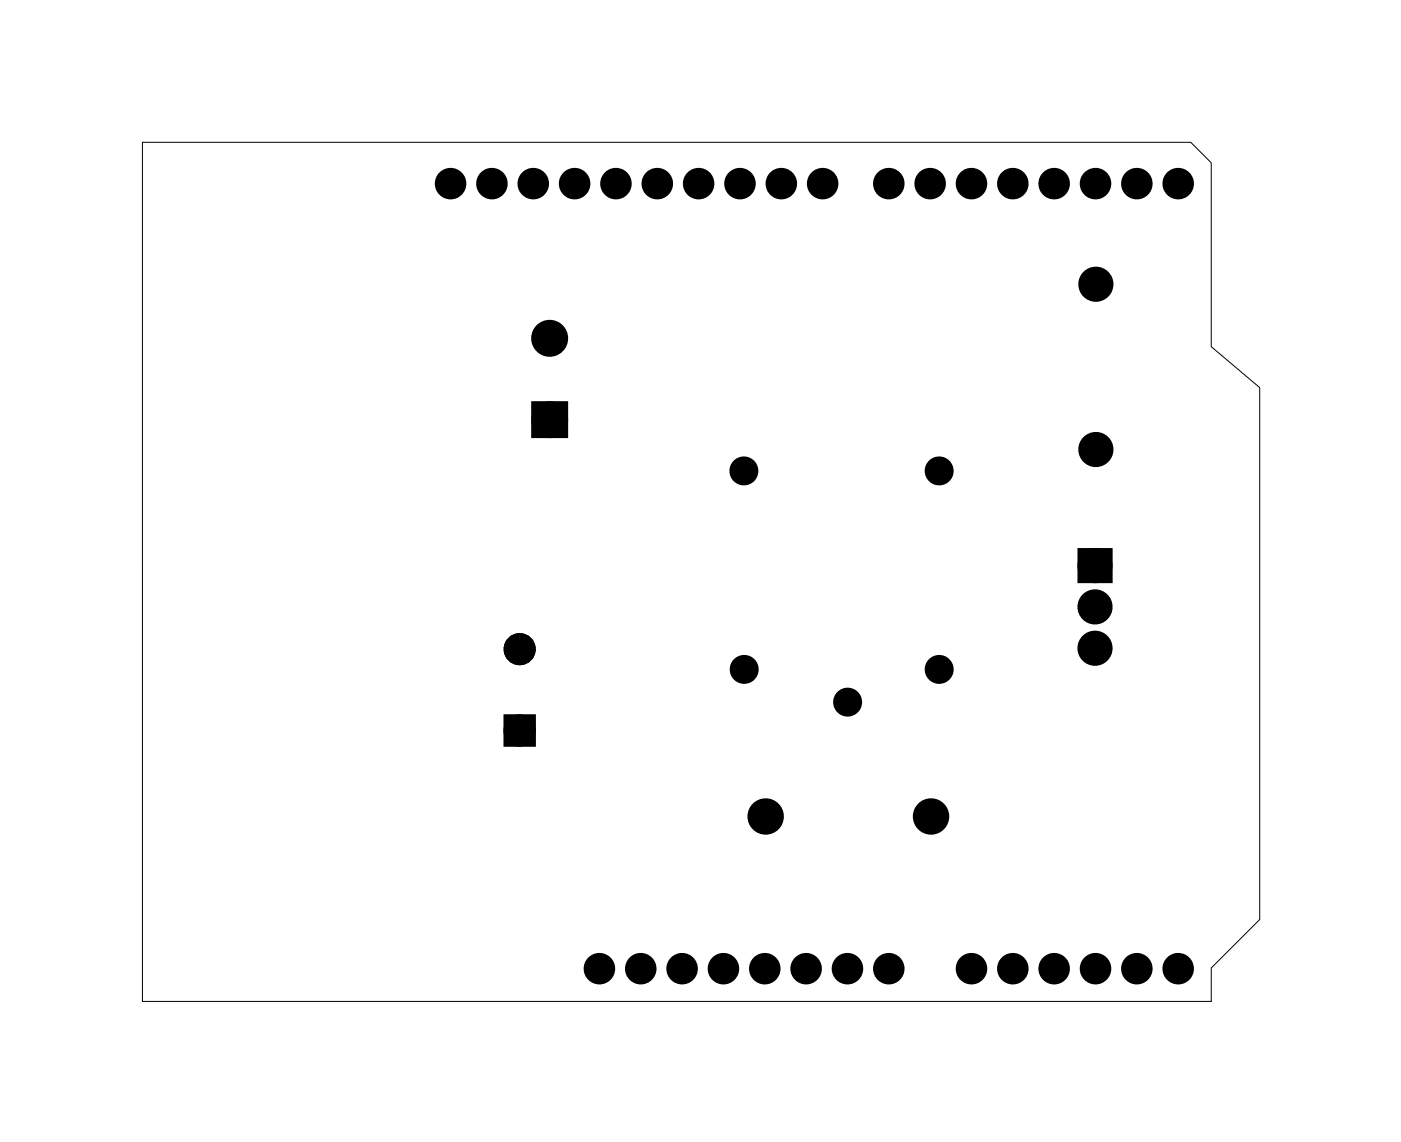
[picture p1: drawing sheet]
<svg xmlns="http://www.w3.org/2000/svg" width="86mm" height="70mm" viewBox="0 0 86 70" stroke-linecap="round" stroke-linejoin="round" font-family="sans-serif">
<path d="M8.8 8.7h64.4l1.2 1.3v11.3l3 2.5v32.7l-3 3v2.1h-65.6z" fill="none" stroke="#000" stroke-width=".06"/>
<g fill="#000">
<circle cx="27.7" cy="11.3" r=".66"/>
<circle cx="30.2" cy="11.3" r=".66"/>
<circle cx="32.8" cy="11.3" r=".66"/>
<circle cx="35.3" cy="11.3" r=".66"/>
<circle cx="37.8" cy="11.3" r=".66"/>
<circle cx="40.4" cy="11.3" r=".66"/>
<circle cx="42.9" cy="11.3" r=".66"/>
<circle cx="45.5" cy="11.3" r=".66"/>
<circle cx="48" cy="11.3" r=".66"/>
<circle cx="50.5" cy="11.3" r=".66"/>
<circle cx="54.6" cy="11.3" r=".66"/>
<circle cx="57.1" cy="11.3" r=".66"/>
<circle cx="59.7" cy="11.3" r=".66"/>
<circle cx="62.2" cy="11.3" r=".66"/>
<circle cx="64.8" cy="11.3" r=".66"/>
<circle cx="67.3" cy="11.3" r=".66"/>
<circle cx="67.3" cy="17.5" r=".7"/>
<circle cx="69.8" cy="11.3" r=".66"/>
<circle cx="72.4" cy="11.3" r=".66"/>
<circle cx="31.9" cy="39.9" r=".6"/>
<circle cx="33.8" cy="20.8" r=".75"/>
<circle cx="33.8" cy="25.8" r=".75"/>
<circle cx="45.7" cy="28.9" r=".64"/>
<circle cx="57.7" cy="28.9" r=".64"/>
<circle cx="67.3" cy="39.8" r=".7"/>
<circle cx="67.3" cy="37.3" r=".7"/>
<circle cx="67.3" cy="34.8" r=".7"/>
<circle cx="67.3" cy="27.6" r=".7"/>
<circle cx="31.9" cy="44.9" r=".6"/>
<circle cx="36.8" cy="59.5" r=".66"/>
<circle cx="39.4" cy="59.5" r=".66"/>
<circle cx="41.9" cy="59.5" r=".66"/>
<circle cx="44.4" cy="59.5" r=".66"/>
<circle cx="45.7" cy="41.2" r=".64"/>
<circle cx="47" cy="59.5" r=".66"/>
<circle cx="47" cy="50.2" r=".75"/>
<circle cx="49.5" cy="59.5" r=".66"/>
<circle cx="52.1" cy="59.5" r=".66"/>
<circle cx="52.1" cy="43.2" r=".64"/>
<circle cx="54.6" cy="59.5" r=".66"/>
<circle cx="57.2" cy="50.2" r=".75"/>
<circle cx="57.7" cy="41.2" r=".64"/>
<circle cx="59.7" cy="59.5" r=".66"/>
<circle cx="62.2" cy="59.5" r=".66"/>
<circle cx="64.8" cy="59.5" r=".66"/>
<circle cx="67.3" cy="59.5" r=".66"/>
<circle cx="69.8" cy="59.5" r=".66"/>
<circle cx="72.4" cy="59.5" r=".66"/>
</g>
<g fill="none" stroke="#000" stroke-width=".51">
<circle cx="45.7" cy="28.9" r=".64"/>
<circle cx="57.7" cy="28.9" r=".64"/>
<circle cx="45.7" cy="41.2" r=".64"/>
<circle cx="52.1" cy="43.2" r=".64"/>
<circle cx="57.7" cy="41.2" r=".64"/>
</g>
<path d="M33 25h1.5v1.6h-1.5zM66.6 34.1h1.4v1.4h-1.4zM31.3 44.3h1.2v1.2h-1.2z" fill="#000"/>
<g fill="none" stroke="#000" stroke-width=".76" stroke-linecap="butt">
<path d="M33 25h1.5v1.6h-1.5zM66.6 34.1h1.4v1.4h-1.4zM31.3 44.3h1.2v1.2h-1.2z"/>
<circle cx="67.3" cy="17.5" r=".7"/>
<circle cx="31.9" cy="39.9" r=".6"/>
<circle cx="33.8" cy="25.8" r=".75"/>
<circle cx="33.8" cy="20.8" r=".75"/>
<circle cx="67.3" cy="37.3" r=".7"/>
<circle cx="67.3" cy="34.8" r=".7"/>
<circle cx="67.3" cy="39.8" r=".7"/>
<circle cx="67.3" cy="27.6" r=".7"/>
<circle cx="31.9" cy="44.9" r=".6"/>
</g>
<g fill="none" stroke="#000" stroke-width=".61" stroke-linecap="butt">
<circle cx="27.7" cy="11.3" r=".66"/>
<circle cx="30.2" cy="11.3" r=".66"/>
<circle cx="32.8" cy="11.3" r=".66"/>
<circle cx="35.3" cy="11.3" r=".66"/>
<circle cx="37.8" cy="11.3" r=".66"/>
<circle cx="40.4" cy="11.3" r=".66"/>
<circle cx="42.9" cy="11.3" r=".66"/>
<circle cx="45.5" cy="11.3" r=".66"/>
<circle cx="48" cy="11.3" r=".66"/>
<circle cx="50.5" cy="11.3" r=".66"/>
<circle cx="54.6" cy="11.3" r=".66"/>
<circle cx="57.1" cy="11.3" r=".66"/>
<circle cx="59.7" cy="11.3" r=".66"/>
<circle cx="62.2" cy="11.3" r=".66"/>
<circle cx="64.8" cy="11.3" r=".66"/>
<circle cx="67.3" cy="11.3" r=".66"/>
<circle cx="69.8" cy="11.3" r=".66"/>
<circle cx="72.4" cy="11.3" r=".66"/>
<circle cx="36.8" cy="59.5" r=".66"/>
<circle cx="39.4" cy="59.5" r=".66"/>
<circle cx="41.9" cy="59.5" r=".66"/>
<circle cx="44.4" cy="59.5" r=".66"/>
<circle cx="47" cy="59.5" r=".66"/>
<circle cx="49.5" cy="59.5" r=".66"/>
<circle cx="52.1" cy="59.5" r=".66"/>
<circle cx="54.6" cy="59.5" r=".66"/>
<circle cx="59.7" cy="59.5" r=".66"/>
<circle cx="62.2" cy="59.5" r=".66"/>
<circle cx="64.8" cy="59.5" r=".66"/>
<circle cx="67.3" cy="59.5" r=".66"/>
<circle cx="69.8" cy="59.5" r=".66"/>
<circle cx="72.4" cy="59.5" r=".66"/>
</g>
<g fill="none" stroke="#000" stroke-width=".74" stroke-linecap="butt">
<circle cx="47" cy="50.2" r=".75"/>
<circle cx="57.2" cy="50.2" r=".75"/>
</g>
</svg>
